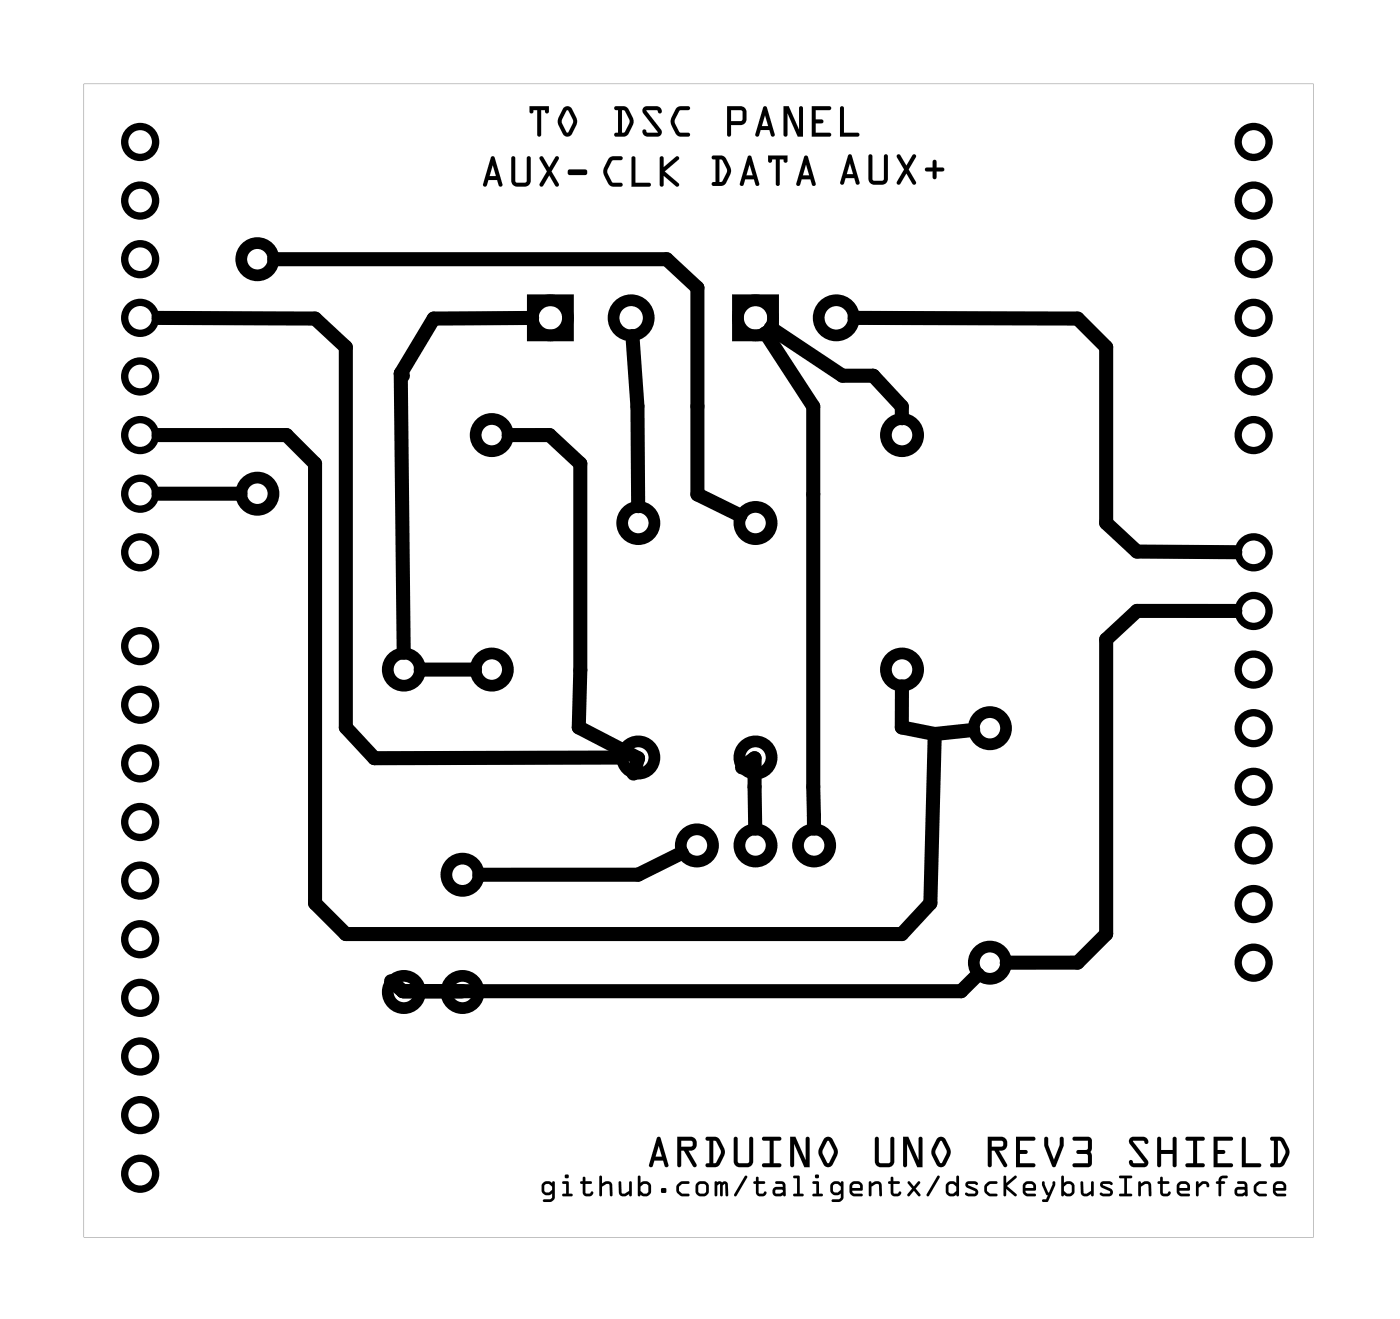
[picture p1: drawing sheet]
<svg xmlns="http://www.w3.org/2000/svg" width="61mm" height="57mm" viewBox="0 0 61 57" stroke-linecap="round" stroke-linejoin="round" font-family="sans-serif">
<g fill="#000">
<path d="M3.6 3.6h53.3v50h-53.3zM3.6 3.6v50h53.3v-50z"/>
<path d="M21.3 6.8h.1l.4 1.2-.1 .1h-.1l-.1-.3h-.3l-.1 .3-.2-.1zM21.3 6.8l-.4 1.2 .2 .1 .1-.3h.3l.1 .3h.1l.1-.1-.4-1.2zM21.4 7.2l-.2 .4h.3zM21.4 7.2l.1 .4h-.3zM22.2 6.8h.1v1l.1 .1h.4v-1l.1-.1h.1v1l-.2 .3h-.5l-.1-.2zM22.2 6.8v1.1l.1 .2h.5l.2-.3v-1h-.1l-.1 .1v1h-.4l-.1-.1v-1zM23.4 6.8h.1l.3 .5 .3-.5h.1l-.3 .6 .3 .6v.1l-.1-.1-.3-.4-.3 .4h-.1l.3-.6zM23.4 6.8l.3 .6-.3 .6h.1l.3-.4 .3 .4 .1 .1v-.1l-.3-.6 .3-.6h-.1l-.3 .5-.3-.5zM24.6 7.4l.8-.1 .1 .2-.1 .1h-.7l-.1-.1zM24.6 7.4v.1l.1 .1h.7v-.1v-.2z"/>
<path d="M21.3 6.8h.1l.4 1.2-.1 .1h-.1l-.1-.3h-.3l-.1 .3-.2-.1zM21.4 7.2l-.2 .4h.3zM22.2 6.8h.1v1l.1 .1h.4v-1l.1-.1h.1v1l-.2 .3h-.5l-.1-.2zM23.4 6.8h.1l.3 .5 .3-.5h.1l-.3 .6 .3 .6v.1l-.1-.1-.3-.4-.3 .4h-.1l.3-.6zM24.6 7.4l.8-.1v.2v.1h-.7l-.1-.1z"/>
<path d="M22.9 4.6h.9l-.1 .3-.1-.1h-.1l-.1 1.1-.1-.1v-1h-.2l-.1 .1zM22.9 4.6l.1 .3 .1-.1h.2v1l.1 .1 .1-1.1h.1l.1 .1 .1-.3zM24.4 4.7l.2-.1 .2 .1 .2 .5-.2 .6a.22 .22 0 0 1-.4 0l-.2-.5zM24.4 4.7l-.2 .6 .2 .5a.22 .22 0 0 0 .4 0l.2-.5-.2-.6a.22 .22 0 0 0-.4 0zM24.6 4.8l-.3 .5 .3 .4 .2-.4zM24.6 4.8l.2 .5-.2 .5-.3-.5zM26.6 4.6h.6l.3 .6-.1 .2-.3 .5h-.5v-.1h.2v-1l-.2-.1zM26.6 4.6v.1l.2 .1v1h-.2v.1h.5l.3-.5 .1-.2-.3-.6zM27 4.8v1v-.1l.3-.4-.2-.5zM27 4.8h.1l.2 .5-.3 .5zM27.9 4.7l.6-.1 .2 .1-.1 .2-.1-.1h-.5l.7 .9-.1 .2h-.5l-.2-.1v-.2l.1 .1h.5l-.6-.8zM27.9 4.7v.2l.6 .8h-.5l-.1-.1v.2l.2 .1h.5l.1-.2-.7-.9h.5l.1 .1 .1-.2-.2-.1zM29.3 4.7l.2-.1 .4 .1v.1h-.4l-.3 .5 .3 .4 .4 .1v.1h-.5l-.3-.5v-.2zM29.3 4.7l-.2 .4a.78 .78 0 0 0 .3 .8h.4l.1-.1-.4-.1-.2-.3v-.2l.2-.4h.4v-.1v-.1h-.4zM31.5 4.6h.7l.2 .3-.1 .4-.6 .1v.4l-.1 .1-.1-.1zM31.5 4.6v1.2l.1 .1 .1-.1v-.4l.6-.1 .1-.4-.2-.3zM31.7 4.8v.4h.5v-.4zM31.7 4.8h.5v.4h-.5zM33.1 4.6l.1 .1 .4 1.1-.1 .1h-.1l-.1-.3h-.3l-.1 .3h-.2zM33.1 4.6l-.4 1.3h.2l.1-.3h.3l.1 .3h.1l.1-.1-.4-1.1zM33.2 5l-.2 .5h.3zM33.2 5l.1 .5h-.3zM34 4.6h.2l.4 1v-.9l.1-.1 .1 .1v1.2h-.2l-.5-1v.9v.1h-.1zM34 4.6v1.3h.1v-.1v-.9l.5 1h.2v-1.2l-.1-.1-.1 .1v.9l-.4-1zM35.2 4.6l.8 .1-.1 .1h-.5v.4h.2l.1 .1h-.1h-.2v.5h.6v.1h-.8zM35.2 4.6v1.3h.8v-.1h-.6v-.5h.2h.1l-.1-.1h-.2v-.4h.5l.1-.1zM36.4 4.6l.2 .1v1.1h.6v.1h-.8zM36.4 4.6v1.3h.8v-.1h-.6v-1.1z"/>
<path d="M22.9 4.6h.9l-.1 .3-.1-.1h-.1l-.1 1.1-.1-.1v-1h-.2l-.1 .1zM24.4 4.7l.2-.1 .2 .1 .2 .5-.2 .6a.22 .22 0 0 1-.4 0l-.2-.5zM24.6 4.8l-.3 .5 .3 .5 .2-.5zM26.6 4.6h.6a.77 .77 0 0 1 0 1.2l-.1 .1h-.5v-.1h.2v-1l-.2-.1zM27 4.8v1l.3-.5-.2-.5zM27.9 4.7l.6-.1 .2 .1-.1 .2-.1-.1h-.5l.7 .9-.1 .2h-.5l-.2-.1v-.2l.1 .1h.5l-.6-.8zM29.3 4.7l.2-.1 .4 .1v.1h-.4l-.3 .5 .3 .4 .4 .1v.1h-.1a.58 .58 0 0 1-.7-.6zM31.5 4.6h.7l.2 .3-.1 .4-.6 .1v.4l-.1 .1-.1-.1zM31.7 4.8v.4h.5v-.4zM33.1 4.6l.1 .1 .4 1.1-.1 .1h-.1l-.1-.3h-.3l-.1 .3h-.2zM33.2 5l-.2 .5h.3zM34 4.6h.2l.4 1v-.9l.1-.1 .1 .1v1.2h-.2l-.5-1v.9v.1h-.1zM35.2 4.6l.8 .1-.1 .1h-.5v.4h.2l.1 .1h-.1h-.2v.5h.6v.1h-.8zM36.4 4.6l.2 .1v1.1h.6v.1h-.8z"/>
<path d="M26.4 6.9l.2-.1h.4l-.1 .1-.4 .1-.2 .4 .2 .5h.4v.2l-.4-.1-.3-.4v-.3zM26.4 6.9l-.2 .4a.78 .78 0 0 0 .3 .8h.4l.1-.1-.1-.1h-.4l-.2-.4v-.2l.2-.3 .4-.1h.1l-.1-.1h-.3zM27.4 6.8l.1 .1v1h.7v.2h-.8zM27.4 6.8v1.3h.8v-.2h-.7v-1zM28.6 6.8h.2v.4l.5-.4h.1l-.6 .6 .6 .5v.2l-.6-.5v.4h-.2zM28.6 6.8v1.2h.2v-.4l.6 .5v-.2l-.6-.5 .6-.6h-.1l-.5 .4v-.4z"/>
<path d="M26.4 6.9l.2-.1h.4l-.1 .1-.4 .1-.2 .4 .2 .5h.4l.1 .1-.1 .1a.58 .58 0 0 1-.7-.6zM27.4 6.8l.1 .1v1h.7v.2h-.8zM28.6 6.8h.2v.4l.5-.4h.1l-.6 .6 .6 .5v.2l-.6-.5v.4h-.2z"/>
<path d="M30.9 6.8h.5l.3 .5-.1 .3-.3 .4h-.5l.1-.1h.1v-1h-.1zM30.9 6.8v.1h.1v1h-.1l-.1 .1h.5l.3-.4 .1-.3-.3-.5zM31.2 6.9v1l.3-.5-.2-.4zM31.2 6.9l.1 .1 .2 .4-.3 .5zM32.4 6.8h.2l.3 1.2v.1l-.1-.1-.1-.2h-.4l-.1 .2h-.1zM32.4 6.8l-.3 1.2h.1l.1-.2h.4l.1 .2 .1 .1v-.1l-.3-1.2zM32.5 7.1l-.2 .5h.3zM32.5 7.1l.1 .5h-.3zM33.3 6.7h.8v.3l-.1-.1h-.2l-.1 1.2-.1-.1v-1.1h-.1l-.2 .1zM33.3 6.7v.3l.2-.1h.1v1.1l.1 .1 .1-1.2h.2l.1 .1v-.3zM34.9 6.8h.1l.4 1.2-.1 .1-.1-.1-.1-.2h-.4v.2h-.2zM34.9 6.8l-.4 1.2h.2v-.2h.4l.1 .2 .1 .1 .1-.1-.4-1.2zM34.9 7.1l-.1 .5h.3zM34.9 7.1l.2 .5h-.3z"/>
<path d="M30.9 6.8h.5a.77 .77 0 0 1 .1 1.1l-.2 .1h-.5l.1-.1h.1v-1h-.1zM31.2 6.9v1l.3-.5-.2-.4zM32.4 6.8h.2l.3 1.2v.1l-.1-.1-.1-.2h-.4l-.1 .2h-.1zM32.5 7.1l-.2 .5h.3zM33.3 6.7h.8v.3l-.1-.1h-.2l-.1 1.2-.1-.1v-1.1h-.1l-.2 .1zM34.9 6.8h.1l.4 1.2-.1 .1-.1-.1-.1-.2h-.4v.2h-.2zM34.9 7.1l-.1 .5h.3z"/>
<path d="M36.8 6.7h.1l.4 1.2-.1 .1h-.1l-.1-.3h-.4v.3h-.2zM36.8 6.7l-.4 1.3h.2v-.3h.4l.1 .3h.1l.1-.1-.4-1.2zM36.8 7.1l-.1 .4h.3zM36.8 7.1l.2 .4h-.3zM37.7 6.7h.1v1l.1 .1h.4v-1l.1-.1h.1v1l-.2 .3h-.5l-.1-.2zM37.7 6.7v1.1l.1 .2h.5l.2-.3v-1h-.1l-.1 .1v1h-.4l-.1-.1v-1zM38.9 6.7h.1l.3 .5 .2-.5h.2l-.3 .6 .3 .6v.1h-.2l-.2-.5-.3 .5h-.1l.3-.7zM38.9 6.7l.3 .6-.3 .7h.1l.3-.5 .2 .5h.2v-.1l-.3-.6 .3-.6h-.2l-.2 .5-.3-.5zM40.1 7.3h.3v-.3l.1-.1 .1 .1v.3h.3v.1h-.3v.3l-.1 .1-.1-.1v-.3h-.3zM40.1 7.3v.1h.3v.3l.1 .1 .1-.1v-.3h.3v-.1h-.3v-.3l-.1-.1-.1 .1v.3z"/>
<path d="M36.8 6.7h.1l.4 1.2-.1 .1h-.1l-.1-.3h-.4v.3h-.2zM36.8 7.1l-.1 .4h.3zM37.7 6.7h.1v1l.1 .1h.4v-1l.1-.1h.1v1l-.2 .3h-.5l-.1-.2zM38.9 6.7h.1l.3 .5 .2-.5h.2l-.3 .6 .3 .6v.1h-.2l-.2-.5-.3 .5h-.1l.3-.7zM40.1 7.3h.3v-.3l.1-.1 .1 .1v.3h.3v.1h-.3v.3l-.1 .1-.1-.1v-.3h-.3z"/>
<path d="M23.5 51.3l.2-.1h.3v.7l-.1 .2-.4-.1h.1l.3-.1v-.2l-.1 .1-.3-.1zM23.5 51.3v.4l.3 .1 .1-.1v.2l-.3 .1h-.1l.4 .1 .1-.2v-.7h-.3zM23.6 51.3l.1 .4 .2-.1-.1-.3zM23.6 51.3h.2l.1 .3-.2 .1zM24.4 51.2h.2l.1 .5h.1v.1h-.4l.1-.1v-.4h-.1zM24.4 51.2v.1h.1v.4l-.1 .1h.4v-.1h-.1l-.1-.5zM24.5 51a.1 .1 0 0 1 .2 0 .1 .1 0 0 1-.2 0zM24.5 51a.1 .1 0 0 0 .2 0 .1 .1 0 0 0-.2 0zM25.3 51h.1v.2h.3l-.3 .1v.4h.3a.23 .23 0 0 1-.2 .2 .23 .23 0 0 1-.2-.2v-.4l-.2-.1h.2zM25.3 51v.2h-.2l.2 .1v.4a.24 .24 0 0 0 .2 .1 .24 .24 0 0 0 .2-.1v-.1l-.1 .1h-.2v-.4l.3-.1h-.3v-.2zM26 51h.1v.3a.26 .26 0 0 1 .4 0v.5h-.1v-.5h-.1l-.2 .1v.4h-.1zM26 51v.8h.1v-.4l.2-.1h.1v.5h.1v-.5a.21 .21 0 0 0-.3-.1l-.1 .1v-.3zM26.8 51.2h.1v.5h.2l.2-.1v-.4h.1v.6l-.1-.1a.26 .26 0 0 1-.5 0zM26.8 51.2v.5a.21 .21 0 0 0 .4 .1l.1-.1v.1h.1v-.6h-.1v.4l-.3 .1-.1-.5zM27.7 51h.1v.3l.2-.1 .2 .1v.4l-.1 .1h-.5zM27.7 51l-.1 .8h.5l.1-.1v-.4l-.2-.1-.2 .1v-.3zM27.8 51.4v.2l.1 .1h.2l-.1-.4zM27.8 51.4l.1-.1h.2v.4h-.2l-.1-.1zM28.7 51.5h.2v.2h-.2zM28.7 51.5v.2h.2v-.2zM29.4 51.3l.1-.1h.4v.1h-.3l-.2 .1v.2l.2 .1h.3v.1h-.4l-.1-.1-.1-.1zM29.4 51.3v.4l.1 .1h.4l-.1-.1h-.2l-.2-.1v-.2l.1-.1h.3l.1-.1h-.4zM30.1 51.5a.35 .35 0 0 1 .7 0 .35 .35 0 0 1-.7 0zM30.1 51.5a.35 .35 0 0 0 .7 0 .35 .35 0 0 0-.7 0zM30.3 51.3v.4h.2l.1-.3zM30.3 51.3l.3 .1-.1 .3h-.2zM31 51.2h.5v.6l-.1-.5-.1 .1v.4h-.1v-.5l-.1 .1v.4h-.1zM31 51.2v.6h.1v-.4l.1-.1v.5h.1v-.4l.1-.1v.5h.1v-.6zM32.3 50.9l.1 .1-.6 .8v-.1zM32.3 51l-.5 .7v.1l.6-.8zM32.8 51h.1v.2h.3l-.3 .1v.4h.2l.1-.1v.1a.24 .24 0 0 1-.2 .2 .24 .24 0 0 1-.2-.2v-.4l-.2-.1h.2zM32.8 51v.2h-.2l.2 .1v.4a.24 .24 0 0 0 .2 .1 .24 .24 0 0 0 .2-.1v-.1l-.1 .1h-.2v-.4l.3-.1h-.3v-.2zM33.6 51.2h.3l.1 .1v.5h-.3a.21 .21 0 0 1-.2-.2 .21 .21 0 0 1 .2-.2h.2v-.1h-.3zM33.6 51.2v.1h.3v.1h-.2a.21 .21 0 0 0-.2 .2 .21 .21 0 0 0 .2 .2h.3v-.5l-.1-.1zM33.6 51.6v.1l.3-.1v-.1zM33.6 51.6l.3-.1v.1l-.3 .1zM34.4 51h.3v.7h.1v.1h-.4l.1-.1v-.6l-.1-.1zM34.4 51l.1 .1v.6l-.1 .1h.4v-.1h-.1v-.7zM35.2 51.2h.3v.5h.2l-.1 .1h-.4l.2-.1v-.4h-.2zM35.2 51.2v.1h.2v.4l-.2 .1h.4v-.1h-.1v-.5zM35.3 51a.1 .1 0 0 1 .2 0 .1 .1 0 0 1-.2 0zM35.3 51a.1 .1 0 0 0 .2 0 .1 .1 0 0 0-.2 0zM36 51.3l.2-.1h.4v.7l-.2 .2-.4-.1h.1l.3-.1v-.2l-.1 .1-.3-.1zM36 51.3v.4l.3 .1 .1-.1v.2l-.3 .1h-.1l.4 .1 .2-.2v-.7h-.4zM36.1 51.3l.1 .4 .2-.1-.1-.3zM36.1 51.3h.2l.1 .3-.2 .1zM36.9 51.3l.1-.1 .3 .1 .1 .3h-.5l.1 .1h.4v.1h-.4h-.1zM36.9 51.3v.5h.5v-.1h-.4l-.1-.1h.5l-.1-.3-.3-.1zM37 51.3l-.1 .2h.4l-.1-.2zM37 51.3h.2l.1 .2h-.4zM37.7 51.2l.1 .1a.26 .26 0 0 1 .4 0v.5h-.1v-.5h-.1l-.2 .1v.4h-.1zM37.7 51.2v.6h.1v-.4l.2-.1h.1v.5h.1v-.5a.21 .21 0 0 0-.3-.1l-.1 .1zM38.6 51h.1v.2h.3l-.3 .1v.4h.2l.1-.1 .1 .1a.24 .24 0 0 1-.3 .2 .24 .24 0 0 1-.2-.2v-.4l-.1-.1h.1zM38.6 51v.2h-.1l.1 .1v.4a.24 .24 0 0 0 .2 .1 .24 .24 0 0 0 .3-.1l-.1-.1-.1 .1h-.2v-.4l.3-.1h-.3v-.2zM39.3 51.2l.3 .2 .3-.2-.2 .3 .2 .3-.3-.2-.3 .2 .2-.3zM39.4 51.2l.1 .3-.2 .3 .3-.2 .3 .2-.2-.3 .2-.3-.3 .2zM40.6 50.9l.1 .1-.5 .8v-.1zM40.6 51l-.4 .7v.1l.5-.8zM41 51.3l.2-.1 .2 .1 .1-.3v.8h-.1h-.2h-.2zM41 51.3l.1 .5h.4v-.8l-.1 .3-.2-.1zM41.1 51.3v.4h.2l.1-.1v-.2l-.1-.1zM41.1 51.3h.2l.1 .1v.2l-.1 .1h-.2zM41.9 51.2h.4l.1 .1h-.4l.3 .2a.18 .18 0 0 1 .1 .2 .18 .18 0 0 1-.2 .1h-.4l.1-.1h.4l-.4-.3zM41.9 51.2v.2l.4 .3h-.1h-.3l-.1 .1h.5l.1-.2-.4-.3h.3h.1l-.2-.1zM42.7 51.3l.2-.1h.3v.1h-.3l-.1 .1v.2l.1 .1h.3v.1h-.3l-.2-.1v-.1zM42.7 51.3v.4l.2 .1h.3v-.1h-.3l-.1-.1v-.2l.1-.1h.3v-.1h-.3zM43.5 51h.1v.3l.4-.4 .1 .1-.5 .4 .4 .3v.1l-.4-.3v.3h-.1zM43.5 51v.8h.1v-.3l.4 .3v-.1l-.4-.3 .5-.4-.1-.1-.4 .4v-.3zM44.4 51.3l.1-.1 .3 .1 .1 .3h-.5l.1 .1h.4v.1h-.4h-.1zM44.4 51.3v.5h.5v-.1h-.4l-.1-.1h.5l-.1-.3-.3-.1zM44.5 51.3l-.1 .2h.4l-.1-.2zM44.5 51.3h.2l.1 .2h-.4zM45.2 51.2h.1l.1 .5 .2-.5h.1l-.3 .9-.2-.1h.1l.1-.2-.2-.4zM45.2 51.2v.2l.2 .4-.1 .2h-.1l.2 .1 .3-.9h-.1l-.2 .5-.1-.5zM46 51h.1v.3l.3-.1 .2 .1v.4l-.2 .1h-.4zM46 51v.8h.4l.2-.1v-.4l-.2-.1-.3 .1v-.3zM46.1 51.4v.2l.1 .1h.2v-.4zM46.1 51.4l.1-.1h.2v.4h-.1l-.2-.1zM46.8 51.2h.1l.1 .5h.1l.2-.1v-.4h.1v.6l-.1-.1a.26 .26 0 0 1-.5 0zM46.8 51.2v.5a.21 .21 0 0 0 .4 .1l.1-.1v.1h.1v-.6h-.1v.4l-.3 .1-.1-.5zM47.7 51.2h.5v.1h-.4l.3 .2a.18 .18 0 0 1 .1 .2 .18 .18 0 0 1-.1 .1h-.4v-.1h.4l-.4-.3zM47.7 51.2v.2l.4 .3h-.4v.1h.5v-.2l-.4-.3h.4l-.1-.1zM48.5 51h.6h-.1l-.2 .1v.6h.2v.1h-.5v-.1h.2v-.6l-.2-.1zM48.5 51l.2 .1v.6h-.2v.1h.5v-.1h-.2v-.6l.2-.1h.1zM49.3 51.2l.1 .1a.26 .26 0 0 1 .5 0v.5h-.1v-.5h-.2l-.2 .1v.4zM49.3 51.2l.1 .6v-.4l.2-.1h.2v.5h.1v-.5a.21 .21 0 0 0-.3-.1l-.2 .1zM50.3 51h.1v.2h.3l-.3 .1v.4h.2l.1-.1v.1a.24 .24 0 0 1-.2 .2 .24 .24 0 0 1-.2-.2v-.4l-.1-.1h.1zM50.3 51v.2h-.1l.1 .1v.4a.24 .24 0 0 0 .2 .1 .24 .24 0 0 0 .2-.1v-.1l-.1 .1h-.2v-.4l.3-.1h-.3v-.2zM51.1 51.3l.1-.1 .3 .1 .1 .3h-.5l.1 .1h.3l.1 .1h-.4h-.1zM51.1 51.3v.5h.5l-.1-.1h-.3l-.1-.1h.5l-.1-.3-.3-.1zM51.1 51.3v.2h.4l-.1-.2zM51.1 51.3h.3l.1 .2h-.4zM51.9 51.2l.1 .1 .1-.1a.22 .22 0 0 1 .2 0 .22 .22 0 0 1 .1 .2l-.3-.1-.1 .2-.1 .3zM51.9 51.2v.6l.1-.3 .1-.2 .3 .1a.16 .16 0 0 0 0-.1 .16 .16 0 0 0-.2-.1l-.2 .1-.1-.1zM52.9 51h.3l-.3 .1v.1h.2l-.2 .1v.5l-.1-.5-.1-.1zM52.9 51l-.2 .2 .1 .1 .1 .5v-.5l.2-.1h-.2v-.1l.3-.1zM53.6 51.2h.4l.1 .1v.5h-.4a.21 .21 0 0 1-.2-.2 .21 .21 0 0 1 .2-.2h.2v-.1h-.2zM53.6 51.2l.1 .1h.2v.1h-.2a.21 .21 0 0 0-.2 .2 .21 .21 0 0 0 .2 .2h.4v-.5l-.1-.1zM53.6 51.6l.1 .1 .3-.1-.1-.1zM53.6 51.6l.3-.1 .1 .1-.3 .1zM54.4 51.3l.2-.1h.3v.1h-.3l-.1 .1v.2l.1 .1h.3v.1h-.4l-.1-.1-.1-.1zM54.4 51.3v.4l.1 .1h.4v-.1h-.3l-.1-.1v-.2l.1-.1h.3v-.1h-.3zM55.2 51.3l.2-.1 .3 .1v.3h-.4l.1 .1h.3v.1h-.3h-.2zM55.2 51.3v.5h.5v-.1h-.3l-.1-.1h.4v-.3l-.3-.1zM55.3 51.3v.2h.3v-.2zM55.3 51.3h.3v.2h-.3z"/>
<path d="M23.5 51.3l.2-.1h.3v.7l-.1 .2-.4-.1h.1l.3-.1v-.2l-.1 .1-.3-.1zM23.6 51.3l.1 .4 .2-.1-.1-.3zM24.4 51.2h.2l.1 .5h.1v.1h-.4l.1-.1v-.4h-.1zM24.5 51a.1 .1 0 0 1 .2 0 .1 .1 0 0 1-.2 0zM25.3 51h.1v.2h.3l-.3 .1v.4h.3a.23 .23 0 0 1-.2 .2 .23 .23 0 0 1-.2-.2v-.4l-.2-.1h.2zM26 51h.1v.3a.25 .25 0 0 1 .2-.1 .25 .25 0 0 1 .2 .1v.5h-.1v-.5l-.3 .1v.4h-.1zM26.8 51.2h.1l.1 .5 .3-.1v-.4h.1v.6l-.1-.1a.25 .25 0 0 1-.3 .1 .25 .25 0 0 1-.2-.1zM27.7 51h.1v.3l.2-.1 .2 .1v.4l-.1 .1h-.5zM27.8 51.4v.2l.1 .1h.2v-.4h-.2zM28.7 51.5h.2v.2h-.2zM29.4 51.3l.1-.1h.4l-.5 .2v.2l.1 .1 .4 .1h-.1h-.2a.32 .32 0 0 1-.2-.5zM30.1 51.5a.35 .35 0 0 1 .7 0 .35 .35 0 0 1-.7 0zM30.3 51.3v.4h.2l.1-.3zM31 51.2h.5v.6l-.1-.5-.1 .1v.4h-.1v-.5l-.1 .1v.4h-.1zM32.3 50.9l.1 .1-.6 .8v-.1zM32.8 51h.1v.2h.3l-.3 .1v.4h.3a.23 .23 0 0 1-.2 .2 .23 .23 0 0 1-.2-.2v-.4l-.2-.1h.2zM33.6 51.2h.3l.1 .1v.5h-.3a.21 .21 0 0 1-.2-.2 .21 .21 0 0 1 .2-.2h.2v-.1h-.3zM33.6 51.6v.1l.3-.1v-.1zM34.4 51h.3v.7h.1v.1h-.4l.1-.1v-.6l-.1-.1zM35.2 51.2h.3v.5h.2l-.1 .1h-.4l.2-.1v-.4h-.2zM35.3 51a.1 .1 0 0 1 .2 0 .1 .1 0 0 1-.2 0zM36 51.3l.2-.1h.4v.7l-.2 .2-.4-.1h.1l.3-.1v-.2l-.1 .1-.3-.1zM36.1 51.3l.1 .4 .2-.1-.1-.3zM36.9 51.3l.1-.1 .3 .1 .1 .3h-.5l.1 .1h.4v.1h-.5zM37 51.3l-.1 .2h.4l-.1-.2zM37.7 51.2l.1 .1a.25 .25 0 0 1 .2-.1 .25 .25 0 0 1 .2 .1v.5h-.1v-.5h-.1l-.2 .1v.4h-.1zM38.6 51h.1v.2h.3l-.3 .1v.4h.4a.23 .23 0 0 1-.3 .2 .23 .23 0 0 1-.2-.2v-.4l-.1-.1h.1zM39.4 51.2l.2 .2 .3-.2-.2 .3 .2 .3-.3-.2-.3 .2 .2-.3zM40.6 50.9l.1 .1-.5 .8v-.1zM41 51.3l.2-.1 .2 .1 .1-.3v.8h-.4zM41.1 51.3v.4h.2l.1-.1v-.2l-.1-.1zM41.9 51.2h.4l.1 .1h-.4l.3 .2a.18 .18 0 0 1 .1 .2 .18 .18 0 0 1-.2 .1h-.4l.1-.1h.4l-.4-.3zM42.7 51.3l.2-.1h.3l-.4 .2v.2l.1 .1 .3 .1h-.3a.32 .32 0 0 1-.2-.5zM43.5 51h.1v.3l.4-.4 .1 .1-.5 .4 .4 .3v.1l-.4-.3v.3h-.1zM44.4 51.3l.1-.1 .3 .1 .1 .3h-.5l.1 .1h.4v.1h-.5zM44.5 51.3l-.1 .2h.4l-.1-.2zM45.2 51.2h.1l.1 .5 .2-.5h.1l-.3 .9-.2-.1h.1l.1-.2-.2-.4zM46 51h.1v.3l.3-.1 .2 .1v.4l-.2 .1h-.4zM46.1 51.4v.2l.2 .1h.1v-.4h-.2zM46.8 51.2h.1l.1 .5 .3-.1v-.4h.1v.6l-.1-.1a.25 .25 0 0 1-.3 .1 .25 .25 0 0 1-.2-.1zM47.7 51.2h.5v.1h-.4l.3 .2a.18 .18 0 0 1 .1 .2 .18 .18 0 0 1-.1 .1h-.4v-.1h.4l-.4-.3zM48.5 51h.6h-.1l-.2 .1v.6h.2v.1h-.5v-.1h.2v-.6l-.2-.1zM49.3 51.2l.1 .1a.25 .25 0 0 1 .3-.1 .25 .25 0 0 1 .2 .1v.5h-.1v-.5h-.2l-.2 .1v.4zM50.3 51h.1v.2h.3l-.3 .1v.4h.3a.23 .23 0 0 1-.2 .2 .23 .23 0 0 1-.2-.2v-.4l-.1-.1h.1zM51.1 51.3l.1-.1 .3 .1 .1 .3h-.5l.1 .1h.3l.1 .1h-.5zM51.1 51.3v.2h.4l-.1-.2zM51.9 51.2l.1 .1 .1-.1a.22 .22 0 0 1 .2 0 .22 .22 0 0 1 .1 .2l-.3-.1-.1 .2-.1 .3zM52.9 51h.3l-.3 .1v.1h.2l-.2 .1v.5l-.1-.5-.1-.1zM53.6 51.2h.4l.1 .1v.5h-.4a.21 .21 0 0 1-.2-.2 .21 .21 0 0 1 .2-.2h.2v-.1h-.2zM53.6 51.6l.1 .1 .3-.1-.1-.1zM54.4 51.3l.2-.1h.3l-.4 .2v.2l.1 .1 .3 .1h-.3a.32 .32 0 0 1-.2-.5zM55.2 51.3l.2-.1 .3 .1v.3h-.4l.1 .1h.3v.1h-.5zM55.3 51.3v.2h.3v-.2z"/>
<path d="M28.5 49.3h.1l.4 1.2-.1 .1-.1-.1-.1-.2h-.3l-.1 .2h-.2zM28.5 49.3l-.4 1.2h.2l.1-.2h.3l.1 .2 .1 .1 .1-.1-.4-1.2zM28.5 49.6l-.1 .5h.3zM28.5 49.6l.2 .5h-.3zM29.4 49.3h.5a.31 .31 0 0 1 .3 .3 .31 .31 0 0 1-.4 .3l.4 .6-.1 .1-.5-.7h-.1v.6l-.1 .1zM29.4 49.3v1.3l.1-.1v-.6h.1l.4 .6h.2l-.4-.6a.3 .3 0 0 0 .4-.3 .3 .3 0 0 0-.3-.3zM29.5 49.4v.3l.5-.1v-.2zM29.5 49.4h.5v.2l-.5 .1zM30.6 49.3h.5l.3 .5v.3l-.4 .5-.4-.1v-.1h.1v-1h-.1zM30.6 49.3v.1h.1v1h-.1v.1l.4 .1 .4-.5v-.3l-.3-.5zM30.9 49.4v1h.1l.2-.5-.2-.4zM30.9 49.4l.2 .1 .1 .4-.2 .5h-.1zM31.8 49.3h.2v1l.1 .1 .4-.1v-1h.1v1l-.1 .3h-.5l-.2-.2zM31.8 49.3v1.1l.2 .2h.5l.1-.3v-1h-.1v1.1h-.4l-.1-.1v-1zM33 49.3h.9l-.1 .1h-.3v1h.3v.2l-.8-.1 .1-.1h.3v-1h-.3zM33 49.3l.1 .1h.3v1h-.3l-.1 .1 .8 .1v-.2h-.3v-1h.3l.1-.1zM34.2 49.3h.3l.4 1v-1h.1h.1v1.3h-.2l-.5-1v.9v.1l-.1-.1zM34.2 49.3l.1 1.2 .1 .1v-.1v-.9l.5 1h.2v-1.3h-.1h-.1v1l-.4-1zM35.7 49.3h.2h.2l.2 .5-.2 .7a.22 .22 0 0 1-.4 0l-.2-.6zM35.7 49.3l-.2 .6 .2 .6a.22 .22 0 0 0 .4 0l.2-.7-.2-.5h-.2zM35.9 49.4l-.3 .5 .3 .5 .2-.5zM35.9 49.4l.2 .5-.2 .5-.3-.5zM37.9 49.3h.2v1l.1 .1 .4-.1v-1h.1h.1v1l-.2 .3h-.5l-.2-.2zM37.9 49.3v1.1l.2 .2h.5l.2-.3v-1h-.1h-.1v1.1h-.4l-.1-.1v-1zM39.1 49.3h.3l.4 1v-1h.1h.1v1.3h-.2l-.5-1v.9v.1l-.2-.1zM39.1 49.3v1.2l.2 .1v-.1v-.9l.5 1h.2v-1.3h-.1h-.1v1l-.4-1zM40.6 49.3h.2h.2l.2 .5-.2 .7a.22 .22 0 0 1-.4 0l-.2-.6zM40.6 49.3l-.2 .6 .2 .6a.22 .22 0 0 0 .4 0l.2-.7-.3-.5h-.1zM40.8 49.4l-.3 .5 .3 .5 .2-.5zM40.8 49.4l.2 .5-.2 .5-.3-.5zM42.8 49.3h.6a.31 .31 0 0 1 .3 .3 .31 .31 0 0 1-.4 .3l.3 .6-.1 .1-.4-.7h-.1v.6l-.1 .1zM42.8 49.3l.1 1.3 .1-.1v-.6h.1l.4 .6h.1l-.3-.6a.3 .3 0 0 0 .4-.3 .3 .3 0 0 0-.3-.3zM43 49.4v.3l.5-.1-.1-.2zM43 49.4h.4l.1 .2-.5 .1zM44 49.3h.9l-.1 .1h-.6v.4h.3v.1v.1h-.3v.4h.6v.2h-.8zM44 49.3v1.3h.8v-.2h-.6v-.4h.3v-.1v-.1h-.3v-.4h.6l.1-.1zM45.3 49.3h.1v.3l.3 .7 .2-.7v-.3h.2v.3l-.4 1-.1-.1-.3-.9zM45.3 49.3v.3l.3 .9 .1 .1 .4-1v-.3h-.2v.3l-.2 .7-.3-.7v-.3zM46.5 49.3h.7l.1 .1v.5v.5l-.1 .2-.7-.1 .1-.1h.6l-.1-.4h-.4l-.1-.1 .1-.1h.4l.1-.4h-.7zM46.5 49.3v.1h.7l-.1 .4h-.4v.1v.1h.4l.1 .4h-.6l-.1 .1 .7 .1 .1-.2v-.5v-.5l-.1-.1zM49 49.3h.5l.3 .1-.1 .2-.2-.2-.4 .1 .7 .8-.1 .3h-.5l-.3-.2 .1-.1 .1 .1h.5l-.6-.8zM49 49.3v.3l.6 .8h-.5l-.1-.1-.1 .1 .3 .2h.5l.1-.3-.7-.9h.5l.1 .2 .1-.2-.3-.1zM50.2 49.3h.1v.5h.5v-.5h.2l-.1 1.3-.1-.1v-.5h-.5v.5h-.1zM50.2 49.3v1.2h.1v-.5h.5v.5l.1 .1 .1-1.3h-.2v.5h-.5v-.5zM51.4 49.3h.8v.1h-.3v1h.3v.2l-.8-.1v-.1h.3v-1h-.3zM51.4 49.3v.1h.3v1h-.3v.1l.8 .1v-.2h-.3v-1h.3v-.1zM52.6 49.3h.8v.1h-.6v.4h.3v.1v.1h-.3v.4h.6v.2h-.8zM52.6 49.3v1.3h.8v-.2h-.6v-.4h.3v-.1v-.1h-.3v-.4h.6v-.1zM53.8 49.3h.2v1.1h.6v.2h-.8zM53.8 49.3v1.3h.8v-.2h-.6v-1.1zM55.1 49.3h.5l.3 .5-.1 .3-.3 .5-.4-.1v-.1h.1v-1h-.1zM55.1 49.3v.1h.1v1h-.1v.1l.4 .1 .3-.5 .1-.3-.3-.5zM55.4 49.4v1l.3-.5-.2-.4zM55.4 49.4l.1 .1 .2 .4-.3 .5z"/>
<path d="M28.5 49.3h.1l.4 1.2-.1 .1-.1-.1-.1-.2h-.3l-.1 .2h-.2zM28.5 49.6l-.1 .5h.3zM29.4 49.3h.5a.31 .31 0 0 1 .3 .3 .31 .31 0 0 1-.4 .3l.4 .6-.1 .1-.5-.7h-.1v.6l-.1 .1zM29.5 49.4v.3l.5-.1v-.2zM30.6 49.3h.5a.77 .77 0 0 1 .1 1.1l-.2 .2-.4-.1v-.1h.1v-1h-.1zM30.9 49.4v1h.1l.2-.5-.1-.4zM31.8 49.3h.2v1l.1 .1h.4v-1.1h.1v1l-.1 .3h-.5l-.2-.2zM33 49.3h.9l-.1 .1h-.3v1h.3v.2l-.8-.1 .1-.1h.3v-1h-.3zM34.2 49.3h.3l.4 1v-1h.1h.1v1.3h-.2l-.5-1v.9v.1l-.1-.1zM35.7 49.3h.2h.2l.2 .5-.2 .7a.22 .22 0 0 1-.4 0l-.2-.6zM35.9 49.4l-.3 .5 .3 .5 .2-.5zM37.9 49.3h.2v1l.1 .1h.4v-1.1h.1h.1v1l-.2 .3h-.5l-.2-.2zM39.1 49.3h.3l.4 1v-1h.1h.1v1.3h-.2l-.5-1v.9v.1l-.2-.1zM40.6 49.3h.2h.2l.2 .5-.2 .7a.22 .22 0 0 1-.4 0l-.2-.6zM40.8 49.4l-.3 .5 .3 .5 .2-.5zM42.8 49.3h.6a.31 .31 0 0 1 .3 .3 .31 .31 0 0 1-.4 .3l.3 .6-.1 .1-.4-.7h-.1v.6l-.1 .1zM43 49.4v.3l.5-.1-.1-.2zM44 49.3h.9l-.1 .1h-.6v.4h.3v.1v.1h-.3v.4h.6v.2h-.8zM45.3 49.3h.1v.3l.3 .7 .2-.7v-.3h.2v.3l-.4 1-.1-.1-.3-.9zM46.5 49.3h.7l.1 .1v.5v.5l-.1 .2-.7-.1 .1-.1h.6l-.1-.4h-.4l-.1-.1 .1-.1h.4l.1-.4h-.7zM49 49.3h.5l.3 .1-.1 .2-.1-.2h-.5l.7 .9-.1 .3h-.5l-.3-.2 .1-.1 .1 .1h.5l-.6-.8zM50.2 49.3h.1v.5h.5v-.5h.2l-.1 1.3-.1-.1v-.5h-.5v.5h-.1zM51.4 49.3h.8v.1h-.3v1h.3v.2l-.8-.1v-.1h.3v-1h-.3zM52.6 49.3h.8v.1h-.6v.4h.3v.1v.1h-.3v.4h.6v.2h-.8zM53.8 49.3h.2v1.1h.6v.2h-.8zM55.1 49.3h.5a.77 .77 0 0 1 .1 1.1l-.2 .2-.4-.1v-.1h.1v-1h-.1zM55.4 49.4v1l.3-.5-.2-.4z"/>
</g>
<g fill="none" stroke="#000" stroke-width=".51">
<path d="M23.1 13h1.5v1.5h-1.5zM32 13h1.5v1.5h-1.5z"/>
<circle cx="11.2" cy="11.2" r=".7"/>
<circle cx="21.3" cy="18.9" r=".7"/>
<circle cx="23.9" cy="13.8" r=".76"/>
<circle cx="27.4" cy="13.8" r=".76"/>
<circle cx="32.7" cy="13.8" r=".76"/>
<circle cx="36.2" cy="13.8" r=".76"/>
<circle cx="39.1" cy="18.9" r=".7"/>
<circle cx="11.2" cy="21.4" r=".7"/>
<circle cx="17.5" cy="29" r=".7"/>
<circle cx="20" cy="37.9" r=".7"/>
<circle cx="21.3" cy="29" r=".7"/>
<circle cx="27.7" cy="22.7" r=".7"/>
<circle cx="27.7" cy="32.8" r=".7"/>
<circle cx="30.2" cy="36.6" r=".7"/>
<circle cx="32.7" cy="36.6" r=".7"/>
<circle cx="32.7" cy="22.7" r=".7"/>
<circle cx="32.7" cy="32.8" r=".7"/>
<circle cx="35.3" cy="36.6" r=".7"/>
<circle cx="39.1" cy="29" r=".7"/>
<circle cx="42.9" cy="31.6" r=".7"/>
<circle cx="17.5" cy="43" r=".7"/>
<circle cx="20" cy="43" r=".7"/>
<circle cx="42.9" cy="41.7" r=".7"/>
</g>
<g fill="none" stroke="#000" stroke-width=".32">
<circle cx="6.1" cy="13.8" r=".67"/>
<circle cx="6.1" cy="11.2" r=".67"/>
<circle cx="6.1" cy="16.3" r=".67"/>
<circle cx="6.1" cy="8.7" r=".67"/>
<circle cx="6.1" cy="6.2" r=".67"/>
<circle cx="6.1" cy="18.9" r=".67"/>
<circle cx="54.3" cy="13.8" r=".67"/>
<circle cx="54.3" cy="11.2" r=".67"/>
<circle cx="54.3" cy="8.7" r=".67"/>
<circle cx="54.3" cy="6.2" r=".67"/>
<circle cx="54.3" cy="16.3" r=".67"/>
<circle cx="54.3" cy="18.9" r=".67"/>
<circle cx="6.1" cy="28" r=".67"/>
<circle cx="6.1" cy="33.1" r=".67"/>
<circle cx="6.1" cy="38.2" r=".67"/>
<circle cx="6.1" cy="35.6" r=".67"/>
<circle cx="6.1" cy="30.5" r=".67"/>
<circle cx="6.1" cy="21.4" r=".67"/>
<circle cx="6.1" cy="23.9" r=".67"/>
<circle cx="54.3" cy="26.5" r=".67"/>
<circle cx="54.3" cy="39.2" r=".67"/>
<circle cx="54.3" cy="29" r=".67"/>
<circle cx="54.3" cy="31.6" r=".67"/>
<circle cx="54.3" cy="36.6" r=".67"/>
<circle cx="54.3" cy="34.1" r=".67"/>
<circle cx="54.3" cy="23.9" r=".67"/>
<circle cx="6.1" cy="48.3" r=".67"/>
<circle cx="6.1" cy="50.9" r=".67"/>
<circle cx="6.1" cy="45.8" r=".67"/>
<circle cx="6.1" cy="40.7" r=".67"/>
<circle cx="6.1" cy="43.2" r=".67"/>
<circle cx="54.3" cy="41.7" r=".67"/>
</g>
<g fill="none" stroke="#000" stroke-width=".61">
<path d="M6.9 18.9h5.5l1.3 1.2v19l1.3 1.4h24.1l1.2-1.4 .2-7.3M6.9 13.8h6.8l1.3 1.2v16.5l1.2 1.4 10.7-.1M11.9 11.2h17l1.3 1.3v8.9l1.9 .9M17.4 16.2l.1 .1M17.4 16.2l.1 12.1M22 18.9h1.8l1.4 1.2-.1 11.4 2.6 1.4-.2 .6M23.1 13.8h-4.3l-1.4 2.4M27.4 14.6l.2 3 .1 4.3M33.2 14.4l2 3.2 .1 18.3M33.4 14.2l3.1 2.1h1.3l1.3 1.3v.5M37 13.8h9.7l1.2 1.2v7.7l1.4 1.2h4.2M6.9 21.4h3.5"/>
<path d="M18.2 29h2.4M29.6 37l-1.9 .9h-6.9M32.2 33.3l.5-.4v3M39.1 29.7v1.8l1.4 .3M42.2 31.6l-1.7 .2M53.5 26.5h-4.2l-1.4 1.2v12.8l-1.2 1.2h-3.1M42.4 42.2l-.7 .7h-24.2l-.6-.4"/>
</g>
</svg>
